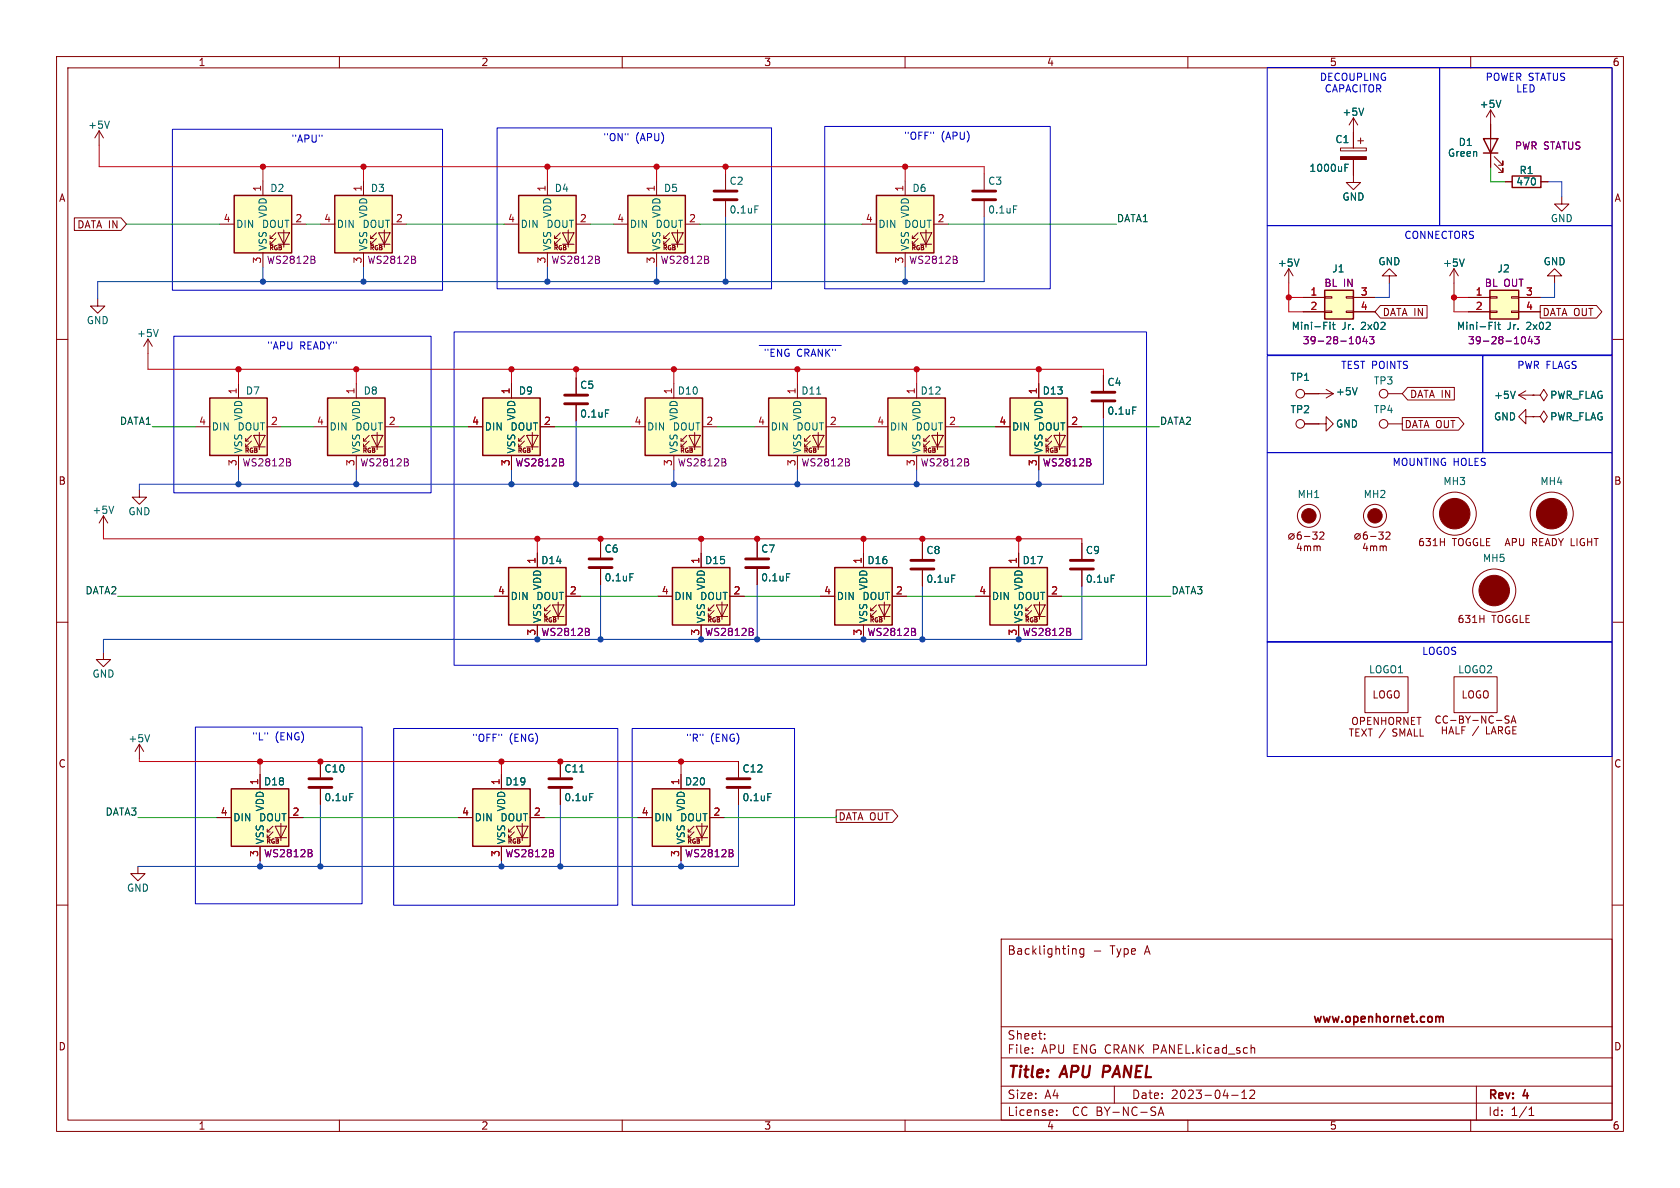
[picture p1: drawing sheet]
<svg xmlns="http://www.w3.org/2000/svg" width="297mm" height="210mm" viewBox="0 0 297 210" stroke-linecap="round" stroke-linejoin="round" font-family="sans-serif">
<defs><g id="words">
<g font-size="2.8" fill="#840000">
<text x="178" y="191">Title:</text>
<text x="187.5" y="191">APU PANEL</text>
</g>
<g font-size="2.1" fill="#840000">
<text x="178" y="168.9">Backlighting</text>
<text x="196.2" y="168.9">Type</text>
<text x="202.3" y="168.9">A</text>
<text x="178" y="183.9">Sheet:</text>
<text x="232" y="181.1">www.openhornet.com</text>
<text x="178" y="186.4">File:</text>
<text x="184" y="186.4">APU ENG CRANK PANEL.kicad_sch</text>
<text x="178" y="197.4">License:</text>
<text x="178" y="194.4">Size:</text>
<text x="184.6" y="194.4">A4</text>
<text x="189.5" y="197.4">CC BY-NC-SA</text>
<text x="200" y="194.4">Date:</text>
<text x="206.9" y="194.4">2023-04-12</text>
<text x="263" y="194.6">Rev:</text>
<text x="263" y="197.4">Id:</text>
<text x="267" y="197.4">1/1</text>
<text x="269.2" y="194.6">4</text>
</g>
<g font-size="1.8" fill="#840000">
<text x="35" y="11.8">1</text>
<text x="85" y="11.8">2</text>
<text x="135" y="11.8">3</text>
<text x="185" y="11.8">4</text>
<text x="235" y="11.8">5</text>
<text x="285" y="11.8">6</text>
<text x="10.4" y="35.8">A</text>
<text x="285.4" y="35.8">A</text>
<text x="13.6" y="40.5">DATA IN</text>
<text x="244.3" y="56">DATA IN</text>
<text x="272.6" y="56">DATA OUT</text>
<text x="249.2" y="70.5">DATA IN</text>
<text x="248.2" y="75.8">DATA OUT</text>
<text x="10.3" y="85.8">B</text>
<text x="285.3" y="85.8">B</text>
<text x="244.2" y="96.6">4mm</text>
<text x="250.6" y="96.7">631H</text>
<text x="256.7" y="96.7">TOGGLE</text>
<text x="265.4" y="96.7">APU READY LIGHT</text>
<text x="257.6" y="110.3">631H</text>
<text x="263.7" y="110.3">TOGGLE</text>
<text x="242.6" y="123.6">LOGO</text>
<text x="258.3" y="123.6">LOGO</text>
<text x="253" y="129.4">SMALL</text>
<text x="253.5" y="128.1">CC-BY-NC-SA</text>
<text x="262.2" y="130">LARGE</text>
<text x="10.3" y="135.8">C</text>
<text x="285.3" y="135.8">C</text>
<text x="10.3" y="185.8">D</text>
<text x="285.3" y="185.8">D</text>
<text x="35" y="199.8">1</text>
<text x="85" y="199.8">2</text>
<text x="135" y="199.8">3</text>
<text x="185" y="199.8">4</text>
<text x="235" y="199.8">5</text>
<text x="285" y="199.8">6</text>
</g>
<g font-size="1.8" fill="#0000c2">
<text x="233.3" y="14.5">DECOUPLING</text>
<text x="234.1" y="16.6">CAPACITOR</text>
<text x="262.6" y="14.5">POWER STATUS</text>
<text x="268" y="16.6">LED</text>
<text x="51.5" y="25.5">&quot;APU&quot;</text>
<text x="106.6" y="25.2">&quot;ON&quot;</text>
<text x="112.3" y="25.2">(APU)</text>
<text x="159.8" y="25">&quot;OFF&quot;</text>
<text x="166.3" y="25">(APU)</text>
<text x="248.2" y="42.5">CONNECTORS</text>
<text x="47.2" y="62">&quot;APU</text>
<text x="52.9" y="62">READY&quot;</text>
<text x="134.2" y="61.3">_______________</text>
<text x="135" y="63.3">&quot;ENG</text>
<text x="140.8" y="63.3">CRANK&quot;</text>
<text x="237" y="65.5">TEST POINTS</text>
<text x="268.2" y="65.5">PWR FLAGS</text>
<text x="246.1" y="82.6">MOUNTING HOLES</text>
<text x="251.4" y="116">LOGOS</text>
<text x="44.5" y="131.1">&quot;L&quot;</text>
<text x="48.6" y="131.1">(ENG)</text>
<text x="83.4" y="131.4">&quot;OFF&quot;</text>
<text x="90" y="131.4">(ENG)</text>
<text x="121.2" y="131.4">&quot;R&quot;</text>
<text x="125.5" y="131.4">(ENG)</text>
</g>
<g font-size="1.8" fill="#006464">
<text x="15.5" y="22.9">+5V</text>
<text x="237.3" y="20.6">+5V</text>
<text x="261.5" y="19.2">+5V</text>
<text x="236" y="25.5">C1</text>
<text x="255.9" y="27.9">Green</text>
<text x="257.8" y="26">D1</text>
<text x="47.7" y="34.1">D2</text>
<text x="65.5" y="34.1">D3</text>
<text x="98" y="34.1">D4</text>
<text x="117.3" y="34.1">D5</text>
<text x="128.9" y="32.8">C2</text>
<text x="161.3" y="34.1">D6</text>
<text x="174.6" y="32.8">C3</text>
<text x="231.4" y="30.5">1000uF</text>
<text x="237.3" y="35.6">GND</text>
<text x="268" y="33">470</text>
<text x="268.6" y="30.9">R1</text>
<text x="41.7" y="40.4">DIN</text>
<text x="46.3" y="40.4">DOUT</text>
<text x="47.3" y="38.6" transform="rotate(-90 47.3 38.6)">VDD</text>
<text x="59.4" y="40.4">DIN</text>
<text x="64.1" y="40.4">DOUT</text>
<text x="65.1" y="38.6" transform="rotate(-90 65.1 38.6)">VDD</text>
<text x="91.9" y="40.4">DIN</text>
<text x="96.6" y="40.4">DOUT</text>
<text x="97.6" y="38.6" transform="rotate(-90 97.6 38.6)">VDD</text>
<text x="111.3" y="40.4">DIN</text>
<text x="115.9" y="40.4">DOUT</text>
<text x="116.9" y="38.6" transform="rotate(-90 116.9 38.6)">VDD</text>
<text x="128.9" y="37.9">0.1uF</text>
<text x="155.2" y="40.4">DIN</text>
<text x="159.8" y="40.4">DOUT</text>
<text x="160.8" y="38.6" transform="rotate(-90 160.8 38.6)">VDD</text>
<text x="174.6" y="37.9">0.1uF</text>
<text x="274.1" y="39.4">GND</text>
<text x="47.3" y="44.5" transform="rotate(-90 47.3 44.5)">VSS</text>
<text x="65.1" y="44.5" transform="rotate(-90 65.1 44.5)">VSS</text>
<text x="97.6" y="44.5" transform="rotate(-90 97.6 44.5)">VSS</text>
<text x="116.9" y="44.5" transform="rotate(-90 116.9 44.5)">VSS</text>
<text x="160.8" y="44.5" transform="rotate(-90 160.8 44.5)">VSS</text>
<text x="225.8" y="47.3">+5V</text>
<text x="243.6" y="47.1">GND</text>
<text x="255" y="47.3">+5V</text>
<text x="272.8" y="47.1">GND</text>
<text x="235.5" y="48.3">J1</text>
<text x="264.7" y="48.3">J2</text>
<text x="15.3" y="57.5">GND</text>
<text x="24.2" y="59.8">+5V</text>
<text x="228.3" y="58.5">Mini-Fit</text>
<text x="237.2" y="58.5">Jr.</text>
<text x="240.6" y="58.5">2x02</text>
<text x="257.5" y="58.5">Mini-Fit</text>
<text x="266.4" y="58.5">Jr.</text>
<text x="269.8" y="58.5">2x02</text>
<text x="43.4" y="69.9">D7</text>
<text x="64.2" y="69.9">D8</text>
<text x="91.7" y="69.9">D9</text>
<text x="102.5" y="68.9">C5</text>
<text x="119.8" y="69.9">D10</text>
<text x="141.6" y="69.9">D11</text>
<text x="162.7" y="69.9">D12</text>
<text x="184.3" y="69.9">D13</text>
<text x="195.7" y="68.4">C4</text>
<text x="228.1" y="67.5">TP1</text>
<text x="236.1" y="70">+5V</text>
<text x="242.8" y="68.1">TP3</text>
<text x="264.1" y="70.7">+5V</text>
<text x="274" y="70.7">PWR_FLAG</text>
<text x="37.3" y="76.3">DIN</text>
<text x="42" y="76.3">DOUT</text>
<text x="43" y="74.4" transform="rotate(-90 43 74.4)">VDD</text>
<text x="58.2" y="76.3">DIN</text>
<text x="62.8" y="76.3">DOUT</text>
<text x="63.8" y="74.4" transform="rotate(-90 63.8 74.4)">VDD</text>
<text x="85.6" y="76.3">DIN</text>
<text x="90.2" y="76.3">DOUT</text>
<text x="91.2" y="74.4" transform="rotate(-90 91.2 74.4)">VDD</text>
<text x="102.5" y="74">0.1uF</text>
<text x="114.3" y="76.3">DIN</text>
<text x="118.9" y="76.3">DOUT</text>
<text x="120" y="74.4" transform="rotate(-90 120 74.4)">VDD</text>
<text x="136.1" y="76.3">DIN</text>
<text x="140.8" y="76.3">DOUT</text>
<text x="141.8" y="74.4" transform="rotate(-90 141.8 74.4)">VDD</text>
<text x="157.2" y="76.3">DIN</text>
<text x="161.9" y="76.3">DOUT</text>
<text x="162.9" y="74.4" transform="rotate(-90 162.9 74.4)">VDD</text>
<text x="178.8" y="76.3">DIN</text>
<text x="183.4" y="76.3">DOUT</text>
<text x="184.5" y="74.4" transform="rotate(-90 184.5 74.4)">VDD</text>
<text x="195.7" y="73.5">0.1uF</text>
<text x="228.1" y="73.2">TP2</text>
<text x="236.1" y="75.8">GND</text>
<text x="242.8" y="73.2">TP4</text>
<text x="264.1" y="74.5">GND</text>
<text x="274" y="74.5">PWR_FLAG</text>
<text x="43" y="80.3" transform="rotate(-90 43 80.3)">VSS</text>
<text x="63.8" y="80.3" transform="rotate(-90 63.8 80.3)">VSS</text>
<text x="91.2" y="80.3" transform="rotate(-90 91.2 80.3)">VSS</text>
<text x="120" y="80.3" transform="rotate(-90 120 80.3)">VSS</text>
<text x="141.8" y="80.3" transform="rotate(-90 141.8 80.3)">VSS</text>
<text x="162.9" y="80.3" transform="rotate(-90 162.9 80.3)">VSS</text>
<text x="184.5" y="80.3" transform="rotate(-90 184.5 80.3)">VSS</text>
<text x="229.3" y="88.2">MH1</text>
<text x="241" y="88.2">MH2</text>
<text x="255.1" y="85.9">MH3</text>
<text x="272.3" y="85.9">MH4</text>
<text x="16.3" y="91">+5V</text>
<text x="22.6" y="91.2">GND</text>
<text x="95.6" y="99.9">D14</text>
<text x="106.8" y="97.9">C6</text>
<text x="124.6" y="99.9">D15</text>
<text x="134.5" y="97.9">C7</text>
<text x="153.3" y="99.9">D16</text>
<text x="163.7" y="98.1">C8</text>
<text x="180.7" y="99.9">D17</text>
<text x="191.9" y="98.1">C9</text>
<text x="262.1" y="99.5">MH5</text>
<text x="90.2" y="106.2">DIN</text>
<text x="94.8" y="106.2">DOUT</text>
<text x="95.8" y="104.3" transform="rotate(-90 95.8 104.3)">VDD</text>
<text x="106.8" y="102.9">0.1uF</text>
<text x="119.1" y="106.2">DIN</text>
<text x="123.8" y="106.2">DOUT</text>
<text x="124.8" y="104.3" transform="rotate(-90 124.8 104.3)">VDD</text>
<text x="134.5" y="102.9">0.1uF</text>
<text x="147.8" y="106.2">DIN</text>
<text x="152.5" y="106.2">DOUT</text>
<text x="153.5" y="104.3" transform="rotate(-90 153.5 104.3)">VDD</text>
<text x="163.7" y="103.2">0.1uF</text>
<text x="175.3" y="106.2">DIN</text>
<text x="179.9" y="106.2">DOUT</text>
<text x="180.9" y="104.3" transform="rotate(-90 180.9 104.3)">VDD</text>
<text x="191.9" y="103.2">0.1uF</text>
<text x="95.8" y="110.2" transform="rotate(-90 95.8 110.2)">VSS</text>
<text x="124.8" y="110.2" transform="rotate(-90 124.8 110.2)">VSS</text>
<text x="153.5" y="110.2" transform="rotate(-90 153.5 110.2)">VSS</text>
<text x="180.9" y="110.2" transform="rotate(-90 180.9 110.2)">VSS</text>
<text x="16.3" y="120">GND</text>
<text x="242" y="119.2">LOGO1</text>
<text x="257.7" y="119.2">LOGO2</text>
<text x="22.6" y="131.4">+5V</text>
<text x="57.3" y="136.7">C10</text>
<text x="99.7" y="136.7">C11</text>
<text x="131.2" y="136.7">C12</text>
<text x="46.6" y="139">D18</text>
<text x="46.8" y="143.5" transform="rotate(-90 46.8 143.5)">VDD</text>
<text x="57.3" y="141.8">0.1uF</text>
<text x="89.3" y="139">D19</text>
<text x="89.5" y="143.5" transform="rotate(-90 89.5 143.5)">VDD</text>
<text x="99.7" y="141.8">0.1uF</text>
<text x="121" y="139">D20</text>
<text x="121.2" y="143.5" transform="rotate(-90 121.2 143.5)">VDD</text>
<text x="131.2" y="141.8">0.1uF</text>
<text x="41.1" y="145.4">DIN</text>
<text x="45.8" y="145.4">DOUT</text>
<text x="46.8" y="149.4" transform="rotate(-90 46.8 149.4)">VSS</text>
<text x="83.8" y="145.4">DIN</text>
<text x="88.4" y="145.4">DOUT</text>
<text x="89.5" y="149.4" transform="rotate(-90 89.5 149.4)">VSS</text>
<text x="115.6" y="145.4">DIN</text>
<text x="120.2" y="145.4">DOUT</text>
<text x="121.2" y="149.4" transform="rotate(-90 121.2 149.4)">VSS</text>
<text x="22.4" y="157.8">GND</text>
</g>
<g font-size="1.8" fill="#840084">
<text x="267.8" y="26.6">PWR STATUS</text>
<text x="47.1" y="46.8">WS2812B</text>
<text x="64.9" y="46.8">WS2812B</text>
<text x="97.4" y="46.8">WS2812B</text>
<text x="116.7" y="46.8">WS2812B</text>
<text x="160.7" y="46.8">WS2812B</text>
<text x="234.1" y="50.9">BL IN</text>
<text x="262.4" y="50.9">BL OUT</text>
<text x="230.3" y="61">39-28-1043</text>
<text x="259.5" y="61">39-28-1043</text>
<text x="42.8" y="82.6">WS2812B</text>
<text x="63.6" y="82.6">WS2812B</text>
<text x="91.1" y="82.6">WS2812B</text>
<text x="119.8" y="82.6">WS2812B</text>
<text x="141.6" y="82.6">WS2812B</text>
<text x="162.7" y="82.6">WS2812B</text>
<text x="184.3" y="82.6">WS2812B</text>
<text x="95.6" y="112.6">WS2812B</text>
<text x="124.6" y="112.6">WS2812B</text>
<text x="153.3" y="112.6">WS2812B</text>
<text x="180.7" y="112.6">WS2812B</text>
<text x="46.6" y="151.7">WS2812B</text>
<text x="89.3" y="151.7">WS2812B</text>
<text x="121" y="151.7">WS2812B</text>
</g>
<g font-size="1.8" fill="#a90000">
<text x="46.2" y="33.9" transform="rotate(-90 46.2 33.9)">1</text>
<text x="64" y="33.9" transform="rotate(-90 64 33.9)">1</text>
<text x="96.5" y="33.9" transform="rotate(-90 96.5 33.9)">1</text>
<text x="115.8" y="33.9" transform="rotate(-90 115.8 33.9)">1</text>
<text x="159.8" y="33.9" transform="rotate(-90 159.8 33.9)">1</text>
<text x="39.5" y="39.4">4</text>
<text x="52.2" y="39.4">2</text>
<text x="57.2" y="39.4">4</text>
<text x="69.9" y="39.4">2</text>
<text x="89.8" y="39.4">4</text>
<text x="102.5" y="39.4">2</text>
<text x="109.1" y="39.4">4</text>
<text x="121.8" y="39.4">2</text>
<text x="153" y="39.4">4</text>
<text x="165.7" y="39.4">2</text>
<text x="46.2" y="46.6" transform="rotate(-90 46.2 46.6)">3</text>
<text x="64" y="46.6" transform="rotate(-90 64 46.6)">3</text>
<text x="96.5" y="46.6" transform="rotate(-90 96.5 46.6)">3</text>
<text x="115.8" y="46.6" transform="rotate(-90 115.8 46.6)">3</text>
<text x="159.8" y="46.6" transform="rotate(-90 159.8 46.6)">3</text>
<text x="231.6" y="52.3">1</text>
<text x="240.5" y="52.3">3</text>
<text x="260.8" y="52.3">1</text>
<text x="269.7" y="52.3">3</text>
<text x="231.6" y="54.9">2</text>
<text x="240.5" y="54.9">4</text>
<text x="260.8" y="54.9">2</text>
<text x="269.7" y="54.9">4</text>
<text x="41.9" y="69.8" transform="rotate(-90 41.9 69.8)">1</text>
<text x="62.7" y="69.8" transform="rotate(-90 62.7 69.8)">1</text>
<text x="90.2" y="69.8" transform="rotate(-90 90.2 69.8)">1</text>
<text x="118.9" y="69.8" transform="rotate(-90 118.9 69.8)">1</text>
<text x="140.7" y="69.8" transform="rotate(-90 140.7 69.8)">1</text>
<text x="161.8" y="69.8" transform="rotate(-90 161.8 69.8)">1</text>
<text x="183.4" y="69.8" transform="rotate(-90 183.4 69.8)">1</text>
<text x="35.1" y="75.2">4</text>
<text x="47.8" y="75.2">2</text>
<text x="56" y="75.2">4</text>
<text x="68.7" y="75.2">2</text>
<text x="83.4" y="75.2">4</text>
<text x="96.1" y="75.2">2</text>
<text x="112.1" y="75.2">4</text>
<text x="124.8" y="75.2">2</text>
<text x="134" y="75.2">4</text>
<text x="146.7" y="75.2">2</text>
<text x="155" y="75.2">4</text>
<text x="167.7" y="75.2">2</text>
<text x="176.6" y="75.2">4</text>
<text x="189.3" y="75.2">2</text>
<text x="41.9" y="82.5" transform="rotate(-90 41.9 82.5)">3</text>
<text x="62.7" y="82.5" transform="rotate(-90 62.7 82.5)">3</text>
<text x="90.2" y="82.5" transform="rotate(-90 90.2 82.5)">3</text>
<text x="118.9" y="82.5" transform="rotate(-90 118.9 82.5)">3</text>
<text x="140.7" y="82.5" transform="rotate(-90 140.7 82.5)">3</text>
<text x="161.8" y="82.5" transform="rotate(-90 161.8 82.5)">3</text>
<text x="183.4" y="82.5" transform="rotate(-90 183.4 82.5)">3</text>
<text x="94.7" y="99.7" transform="rotate(-90 94.7 99.7)">1</text>
<text x="123.7" y="99.7" transform="rotate(-90 123.7 99.7)">1</text>
<text x="152.4" y="99.7" transform="rotate(-90 152.4 99.7)">1</text>
<text x="179.8" y="99.7" transform="rotate(-90 179.8 99.7)">1</text>
<text x="88" y="105.2">4</text>
<text x="100.7" y="105.2">2</text>
<text x="116.9" y="105.2">4</text>
<text x="129.6" y="105.2">2</text>
<text x="145.6" y="105.2">4</text>
<text x="158.3" y="105.2">2</text>
<text x="173.1" y="105.2">4</text>
<text x="185.8" y="105.2">2</text>
<text x="94.7" y="112.4" transform="rotate(-90 94.7 112.4)">3</text>
<text x="123.7" y="112.4" transform="rotate(-90 123.7 112.4)">3</text>
<text x="152.4" y="112.4" transform="rotate(-90 152.4 112.4)">3</text>
<text x="179.8" y="112.4" transform="rotate(-90 179.8 112.4)">3</text>
<text x="45.7" y="138.8" transform="rotate(-90 45.7 138.8)">1</text>
<text x="88.4" y="138.8" transform="rotate(-90 88.4 138.8)">1</text>
<text x="120.1" y="138.8" transform="rotate(-90 120.1 138.8)">1</text>
<text x="39" y="144.3">4</text>
<text x="51.7" y="144.3">2</text>
<text x="81.6" y="144.3">4</text>
<text x="94.3" y="144.3">2</text>
<text x="113.4" y="144.3">4</text>
<text x="126.1" y="144.3">2</text>
<text x="45.7" y="151.5" transform="rotate(-90 45.7 151.5)">3</text>
<text x="88.4" y="151.5" transform="rotate(-90 88.4 151.5)">3</text>
<text x="120.1" y="151.5" transform="rotate(-90 120.1 151.5)">3</text>
</g>
<g font-size="1.8" fill="#0f0f0f">
<text x="197.4" y="39.4">DATA1</text>
<text x="21.2" y="75.2">DATA1</text>
<text x="205" y="75.2">DATA2</text>
<text x="15.1" y="105.1">DATA2</text>
<text x="207" y="105.1">DATA3</text>
<text x="18.6" y="144.3">DATA3</text>
</g>
<text font-size="1.8" fill="#009600" x="148.1" y="145.2">DATA OUT</text>
<g font-size="1.1" fill="#840000">
<text x="47.5" y="44.4">RGB</text>
<text x="65.3" y="44.4">RGB</text>
<text x="97.8" y="44.4">RGB</text>
<text x="117.1" y="44.4">RGB</text>
<text x="161" y="44.4">RGB</text>
<text x="43.2" y="80.2">RGB</text>
<text x="64" y="80.2">RGB</text>
<text x="91.5" y="80.2">RGB</text>
<text x="120.2" y="80.2">RGB</text>
<text x="142" y="80.2">RGB</text>
<text x="163.1" y="80.2">RGB</text>
<text x="184.7" y="80.2">RGB</text>
<text x="96" y="110.2">RGB</text>
<text x="125" y="110.2">RGB</text>
<text x="153.7" y="110.2">RGB</text>
<text x="181.1" y="110.2">RGB</text>
<text x="47" y="149.3">RGB</text>
<text x="89.7" y="149.3">RGB</text>
<text x="121.4" y="149.3">RGB</text>
</g>
</g></defs>
<g fill="none" stroke="#840000" stroke-width=".18">
<path d="M10 10h277v190h-277zM12 12h273v186h-273zM60 10v2M110 10v2M160 10v2M210 10v2M260 10v2M263.5 19.4v10.2M263.5 19.4l-.7 1.3M263.5 19.4l.8 1.3M13.1 38.5h8.3l1 1.1-1 1.1h-8.3zM17.5 23.1l-.7 1.3"/>
<path d="M17.5 23.1v2.6M17.5 23.1l.8 1.3M38.9 39.6h2.5M46.5 32v2.5M51.6 39.6h2.5M56.6 39.6h2.6M64.3 32v2.5M69.3 39.6h2.6M89.2 39.6h2.5M96.8 32v2.5M101.9 39.6h2.5M108.5 39.6h2.5"/>
<path d="M116.1 32v2.5M121.2 39.6h2.5M128.3 30.7v2.8M128.3 35.6v2.8M152.4 39.6h2.5M160 32v2.5M165.1 39.6h2.5M174 30.7v2.8M174 35.6v2.8M237 26.2h4.6v.5h-4.6zM239.3 28.2v4.1h1.2l-1.2 1.2-1.3-1.2h1.3M239.3 20.8l-.8 1.3"/>
<path d="M239.3 20.8v5.4M239.3 20.8l.7 1.3M240 24.9h1M240.5 24.4v1M264.2 29l1.5 1.5v-.8v.8h-.8M264.2 27.7l1.5 1.5v-.8v.8h-.8M266.1 32.1h1.2M272.4 32.1h1.3M276.1 34.8v1.3h1.3l-1.3 1.2-1.3-1.2h1.3M10 60h2M17.3 52.8v1.3h1.2l-1.2 1.3-1.3-1.3h1.3M26.2 59.9l-.8 1.3"/>
<path d="M26.2 59.9v2.6M26.2 59.9l.7 1.3M46.5 44.7v2.5M47.8 43.2h.5M47.8 42.2h.5M48.8 42.2l-1 1v-.5M48.8 41.1l-1 1.1v-.5M49.1 41.1h2.1l-1 2.1zM49.1 43.2h2.1M50.2 40.6v3.1M64.3 44.7v2.5M65.5 43.2h.5"/>
<path d="M65.5 42.2h.5M66.5 42.2l-1 1v-.5M66.5 41.1l-1 1.1v-.5M66.9 41.1h2.1l-1.1 2.1zM66.9 43.2h2.1M67.9 40.6v3.1M96.8 44.7v2.5M98 43.2h.6M98 42.2h.6M99.1 42.2l-1.1 1v-.5M99.1 41.1l-1.1 1.1v-.5M99.4 41.1h2.1l-1 2.1z"/>
<path d="M99.4 43.2h2.1M100.5 40.6v3.1M116.1 44.7v2.5M117.3 43.2h.6M117.3 42.2h.6M118.4 42.2l-1.1 1v-.5M118.4 41.1l-1.1 1.1v-.5M118.7 41.1h2.1l-1 2.1zM118.7 43.2h2.1M119.8 40.6v3.1M160 44.7v2.5M161.3 43.2h.5"/>
<path d="M161.3 42.2h.5M162.3 42.2l-1 1v-.5M162.3 41.1l-1 1.1v-.5M162.7 41.1h2l-1 2.1zM162.7 43.2h2M163.7 40.6v3.1M227.8 47.5l-.7 1.3M227.8 47.5v2.5M227.8 47.5l.8 1.3M230.4 52.6h3.8M230.4 55.1h3.8M234.2 55h1.3v.2h-1.3z"/>
<path d="M234.2 52.5h1.3v.2h-1.3zM238 55h1.3v.2h-1.3zM238 52.5h1.3v.2h-1.3zM239.3 52.6h3.8M239.3 55.1h3.8M244 54h8.3v2.2h-8.3l-.9-1.1zM245.6 48.8h1.3l-1.3-1.3-1.3 1.3h1.3v1.2M257 47.5l-.7 1.3M257 47.5v2.5M257 47.5l.8 1.3M259.6 52.6h3.8M259.6 55.1h3.8"/>
<path d="M263.4 55h1.3v.2h-1.3zM263.4 52.5h1.3v.2h-1.3zM267.2 55h1.3v.2h-1.3zM267.2 52.5h1.3v.2h-1.3zM268.5 52.6h3.8M268.5 55.1h3.8M272.3 54h9.9l1 1.1-1 1.1h-9.9zM274.8 48.8h1.3l-1.3-1.3-1.2 1.3h1.2v1.2M285 60h2M34.5 75.4h2.6M42.2 67.8v2.6M43.4 79h.5"/>
<path d="M43.4 78h.5M44.4 78l-1 1v-.5M44.4 77l-1 1v-.5M44.8 77h2.1l-1.1 2zM44.8 79h2.1M45.8 76.5v3M47.2 75.4h2.6M55.4 75.4h2.5M63 67.8v2.6M64.3 79h.5M64.3 78h.5M65.3 78l-1 1v-.5"/>
<path d="M65.3 77l-1 1v-.5M65.7 77h2l-1 2zM65.7 79h2M66.7 76.5v3M68.1 75.4h2.5M82.8 75.4h2.5M90.4 67.8v2.6M91.7 79h.5M91.7 78h.5M92.7 78l-1 1v-.5M92.7 77l-1 1v-.5M93.1 77h2l-1 2z"/>
<path d="M93.1 79h2M94.1 76.5v3M95.5 75.4h2.5M101.9 66.8v2.8M101.9 71.6v2.8M111.5 75.4h2.5M119.1 67.8v2.6M120.4 79h.5M120.4 78h.5M121.4 78l-1 1v-.5M121.4 77l-1 1v-.5M121.8 77h2l-1 2z"/>
<path d="M121.8 79h2M122.8 76.5v3M124.2 75.4h2.5M133.3 75.4h2.6M141 67.8v2.6M142.2 79h.5M142.2 78h.5M143.3 78l-1.1 1v-.5M143.3 77l-1.1 1v-.5M143.6 77h2.1l-1 2zM143.6 79h2.1M144.7 76.5v3"/>
<path d="M146 75.4h2.6M154.4 75.4h2.6M162.1 67.8v2.6M163.3 79h.5M163.3 78h.5M164.3 78l-1 1v-.5M164.3 77l-1 1v-.5M164.7 77h2.1l-1.1 2zM164.7 79h2.1M165.7 76.5v3M167.1 75.4h2.6M176 75.4h2.6"/>
<path d="M183.6 67.8v2.6M184.9 79h.5M184.9 78h.5M185.9 78l-1 1v-.5M185.9 77l-1 1v-.5M186.3 77h2l-1 2zM186.3 79h2M187.3 76.5v3M188.7 75.4h2.6M195.1 66.3v2.8M195.1 71.1v2.8M230.6 74.9h3.8v-1.2l1.3 1.2-1.3 1.3v-1.3"/>
<path d="M230.6 69.6h5.1M234.4 68.8l1.3 .8M235.7 69.6l-1.3 .8M245.4 74.9h2.5M245.4 69.6h2.5M247.9 73.8h10l.9 1.1-.9 1.1h-10zM248.9 68.5h8.2v2.2h-8.2l-1-1.1zM268.5 69.9l1.2 .7M268.5 69.9h2.5M269.7 73.7v-1.3l-1.2 1.3 1.2 1.2v-1.2h1.3M269.7 69.1l-1.2 .8M271 69.9h1.3l.6-1.1 .7 1.1-.7 1-.6-1"/>
<path d="M271 69.9h.1M271 73.7h1.3l.6-1.1 .7 1.1-.7 1-.6-1M271 73.7h.1M18.3 91.2l-.8 1.3M18.3 91.2v2.5M18.3 91.2l.7 1.3M24.6 86.6v1.3h1.3l-1.3 1.3-1.2-1.3h1.2M42.2 80.5v2.6M63 80.5v2.6M90.4 80.5v2.6M95 97.8v2.5M106.2 95.8v2.8"/>
<path d="M119.1 80.5v2.6M124 97.8v2.5M133.9 95.8v2.8M141 80.5v2.6M152.7 97.8v2.5M162.1 80.5v2.6M163.1 96v2.8M180.1 97.8v2.5M183.6 80.5v2.6M191.3 96v2.8M228.8 94.3l-1 1M229.6 96l-.3 .9h.8"/>
<path d="M229.9 94l-.3 .1a.86 .86 0 0 0 0 1.2l.4-.1 .1-.4-.3-.3-.3 .1-.2 .2M229.9 96.5v.9M230.6 94.8h1M230.6 96.5v.9M230.6 96.6l.4-.1 .2 .2M231.2 96.7l.1-.2 .3 .1 .1 .8M231.2 96.7v.7M232.1 94h.7l-.4 .5 .4 .1v.6l-.2 .1-.5-.1M232.3 96.6l.4-.1 .1 .2M232.3 96.5v.9M232.8 96.7v.7M232.8 96.7l.2-.2 .3 .1 .1 .8"/>
<path d="M233.3 94.2l.5-.2 .3 .4-.8 .9h.8M240.5 94.3l-1 1M241.3 96l-.3 .9h.8M241.6 94l-.3 .1a.86 .86 0 0 0 0 1.2l.4-.1v-.4l-.2-.3-.4 .1-.1 .2M241.6 96.5v.9M242.3 94.8h1M242.3 96.6l.4-.1 .1 .2M242.3 96.5v.9M242.8 96.7l.2-.2 .3 .1 .1 .8M242.8 96.7v.7M243.7 94h.8l-.4 .5 .3 .1 .1 .2M244 96.5v.9"/>
<path d="M244.5 96.7v.7M245 94.2l.5-.2 .2 .4-.7 .9M245.1 96.7v.7M254.6 95.8h.8M255.4 95.2v1.3M10 110h2M18.3 115.3v1.3h1.3l-1.3 1.3-1.3-1.3h1.3M87.4 105.4h2.5M95 110.5v2.5M96.3 109h.5M96.3 108h.5M97.3 108l-1 1v-.5"/>
<path d="M97.3 106.9l-1 1.1v-.6M97.7 106.9h2l-1 2.1zM97.7 109h2M98.7 106.4v3.1M100.1 105.4h2.5M106.2 100.6v2.8M116.3 105.4h2.6M124 110.5v2.5M125.2 109h.5M125.2 108h.5M126.2 108l-1 1v-.5M126.2 106.9l-1 1.1v-.6"/>
<path d="M126.6 106.9h2.1l-1.1 2.1zM126.6 109h2.1M127.6 106.4v3.1M129 105.4h2.6M133.9 100.6v2.8M145 105.4h2.6M152.7 110.5v2.5M153.9 109h.5M153.9 108h.5M154.9 108l-1 1v-.5M154.9 106.9l-1 1.1v-.6M155.3 106.9h2.1l-1.1 2.1z"/>
<path d="M155.3 109h2.1M156.3 106.4v3.1M157.7 105.4h2.6M163.1 100.8v2.8M172.5 105.4h2.5M180.1 110.5v2.5M181.4 109h.5M181.4 108h.5M182.4 108l-1 1v-.5M182.4 106.9l-1 1.1v-.6M182.8 106.9h2l-1 2.1zM182.8 109h2"/>
<path d="M183.8 106.4v3.1M185.2 105.4h2.5M191.3 100.8v2.8M241.3 119.6h7.6v6.4h-7.6zM257 119.6h7.7v6.4h-7.7zM261.6 109.4h.7M262.3 108.8v1.3M285 110h2M24.6 131.6l-.7 1.2M24.6 131.6v2.5M24.6 131.6l.8 1.2M46 136.9v2.5"/>
<path d="M56.6 134.6v2.8M56.6 139.4v2.8M88.6 136.9v2.5M99.1 134.6v2.8M99.1 139.4v2.8M120.4 136.9v2.5M130.6 134.6v2.8M130.6 139.4v2.8M238.5 128.9h.8M238.9 128.9v1.2M239.3 126.9l.1-.1a.43 .43 0 0 1 .6 .4v.5a.42 .42 0 0 1-.5 .4 .42 .42 0 0 1-.4-.4v-.5zM239.7 129.5h.4"/>
<path d="M240.3 128.9h-.6v1.2h.6M240.5 127.5l.6-.1 .1-.2v-.3l-.7-.1v1.3M240.7 128.9l.9 1.2M241.6 128.9l-.9 1.2M241.8 127.4h.4M241.9 128.9h.7M242.2 128.9v1.2M242.4 126.8h-.6v1.3h.6M243.7 126.8v1.3l-.8-1.3v1.3M244.3 127.4h.7M244.3 126.8v1.3M244.9 128.8l-1.1 1.6"/>
<path d="M245 126.8v1.3M245.6 127l.2-.2a.43 .43 0 0 1 .6 .4v.5a.42 .42 0 0 1-.4 .4 .42 .42 0 0 1-.5-.4zM246.9 127.5l.6-.1 .1-.2v-.3l-.7-.1v1.3M247 128.9h-.5l-.2 .1v.3l.5 .3 .2 .3-.3 .2h-.5M247.2 127.5l.4 .6M247.5 130.1v-1.2l.4 .9 .4-.9v1.2M248.8 130.1l.4-1.2 .4 1.2M248.9 129.8h.6M248.9 126.8v1.3l-.7-1.3v1.3M249.5 127.4h.4M250 128.9v1.2h.6M250.1 126.8h-.6v1.3h.6"/>
<path d="M250.5 126.8h.7M250.9 126.8v1.3M251.1 128.9v1.2h.6M261.4 128.4l-1.1 1.6M266.8 126.6h-.5l-.2 .1v.3l.6 .3 .1 .3-.3 .2h-.4M267.1 127.8l.5-1.2 .4 1.2M267.3 127.5h.6M10 160h2M24.4 153.2v1.2h1.3l-1.3 1.3-1.3-1.3h1.3M38.4 144.5h2.5M46 149.6v2.5M47.2 148.1h.6"/>
<path d="M47.2 147.1h.6M48.3 147.1l-1.1 1v-.5M48.3 146.1l-1.1 1v-.5M48.6 146.1h2.1l-1 2zM48.6 148.1h2.1M49.7 145.5v3.1M51.1 144.5h2.5M81 144.5h2.6M88.6 149.6v2.5M89.9 148.1h.5M89.9 147.1h.5M90.9 147.1l-1 1v-.5"/>
<path d="M90.9 146.1l-1 1v-.5M91.3 146.1h2l-1 2zM91.3 148.1h2M92.3 145.5v3.1M93.7 144.5h2.6M112.8 144.5h2.5M120.4 149.6v2.5M121.7 148.1h.5M121.7 147.1h.5M122.7 147.1l-1 1v-.5M122.7 146.1l-1 1v-.5M123.1 146.1h2l-1 2z"/>
<path d="M123.1 148.1h2M124.1 145.5v3.1M125.5 144.5h2.5M147.8 143.2h10l.9 1.1-.9 1.1h-10zM285 160h2M177 166h108v32h-108zM189.8 167.7l.4 .1v.1v.8M191.6 167.8l-.4-.1-.3 .3v.4l.1 .2h.6M191.6 167.7v1.2l-.3 .3-.3-.1M193.5 168.1h1.1M60 198v2M110 198v2"/>
<path d="M160 198v2M177 195h108M177 192h108M177 187h108M177 181.5h108M182.5 186.1v.1M182.5 185.3v.1M184.7 183.6v.1M184.7 182.8v.1M186.8 197.1v.1M186.8 196.3v.1M197 192v3"/>
<path d="M204.7 197.2l.5-1.5 .5 1.5M204.9 196.8h.7M210 198v2M217.7 193.6h1.2M219.5 194.2h.9M219.5 193.1l.5-.4v1.5M221 192.8l.5-.1 .2 .1 .1 .3-.9 1.1h.9M221.2 185.3l.2-.1 .3 .1 .1 .9M221.2 184.7v1.5M260 198v2M261 192v6M270.3 197.2h.9"/>
<path d="M270.3 196.1l.4-.4v1.5"/>
<circle cx="229.9" cy="74.9" r=".76"/>
<circle cx="229.9" cy="69.6" r=".76"/>
<circle cx="244.6" cy="74.9" r=".76"/>
<circle cx="244.6" cy="69.6" r=".76"/>
<circle cx="228.3" cy="94.8" r=".5"/>
<circle cx="231.4" cy="91.2" r="2.03"/>
<circle cx="240" cy="94.8" r=".5"/>
<circle cx="243.1" cy="91.2" r="2.03"/>
<circle cx="257.2" cy="90.8" r="3.8"/>
<circle cx="274.3" cy="90.8" r="3.8"/>
<circle cx="264.2" cy="104.4" r="3.8"/>
</g>
<path d="M254.4 179.8l.1 .1M254.5 179.9v.8M254.5 179.9l.2-.2 .4 .1v.9" fill="none" stroke="#840000" stroke-width=".3"/>
<g fill="#ffffc2" stroke="#ffffc2" stroke-width=".18">
<path d="M91.7 34.5h10.2v10.2h-10.2z"/>
<path d="M263.4 51.3h5.1v5.1h-5.1z"/>
<path d="M115.3 139.4h10.2v10.2h-10.2z"/>
<path d="M147.6 100.3h10.1v10.2h-10.1z"/>
<path d="M89.9 100.3h10.2v10.2h-10.2z"/>
<path d="M59.2 34.5h10.1v10.2h-10.1z"/>
<path d="M41.4 34.5h10.2v10.2h-10.2z"/>
<path d="M114 70.4h10.2v10.1h-10.2z"/>
<path d="M234.2 51.3h5.1v5.1h-5.1z"/>
<path d="M118.9 100.3h10.1v10.2h-10.1z"/>
<path d="M57.9 70.4h10.2v10.1h-10.2z"/>
<path d="M135.9 70.4h10.1v10.1h-10.1z"/>
<path d="M83.6 139.4h10.1v10.2h-10.1z"/>
<path d="M85.3 70.4h10.2v10.1h-10.2z"/>
<path d="M37.1 70.4h10.1v10.1h-10.1z"/>
<path d="M111 34.5h10.2v10.2h-10.2z"/>
<path d="M40.9 139.4h10.2v10.2h-10.2z"/>
<path d="M178.6 70.4h10.1v10.1h-10.1z"/>
<path d="M175 100.3h10.2v10.2h-10.2z"/>
<path d="M157 70.4h10.1v10.1h-10.1z"/>
<path d="M154.9 34.5h10.2v10.2h-10.2z"/>
</g>
<g fill="none" stroke="#840000" stroke-width=".25">
<path d="M41.4 34.5h10.2v10.2h-10.2zM59.2 34.5h10.1v10.2h-10.1zM91.7 34.5h10.2v10.2h-10.2zM111 34.5h10.2v10.2h-10.2zM154.9 34.5h10.2v10.2h-10.2zM262.3 24.5h2.5l-1.3 2.6zM262.3 27.1h2.5M267.3 31.1h5.1v2h-5.1zM234.2 51.3h5.1v5.1h-5.1zM263.4 51.3h5.1v5.1h-5.1zM37.1 70.4h10.1v10.1h-10.1zM57.9 70.4h10.2v10.1h-10.2z"/>
<path d="M85.3 70.4h10.2v10.1h-10.2zM114 70.4h10.2v10.1h-10.2zM135.9 70.4h10.1v10.1h-10.1zM157 70.4h10.1v10.1h-10.1zM178.6 70.4h10.1v10.1h-10.1zM89.9 100.3h10.2v10.2h-10.2zM118.9 100.3h10.1v10.2h-10.1zM147.6 100.3h10.1v10.2h-10.1zM175 100.3h10.2v10.2h-10.2zM40.9 139.4h10.2v10.2h-10.2zM83.6 139.4h10.1v10.2h-10.1zM115.3 139.4h10.2v10.2h-10.2z"/>
</g>
<g fill="none" stroke="#840084" stroke-width=".18">
<path d="M55.6 45.9l.1 .2-.1 .4M55.6 45.4v.4M73.4 45.9l.1 .2-.1 .4M73.4 45.4v.4M105.9 45.9l.1 .2-.1 .4M105.9 45.4v.4M125.2 45.9l.1 .2-.1 .4M125.2 45.4v.4M169.1 45.9l.1 .2-.1 .4M169.1 45.4v.4M239.8 59.7l.3-.2a.68 .68 0 0 1 .4 .6 .68 .68 0 0 1-.4 .7l-.3-.3M241.3 59.4l-.3 1h.7"/>
<path d="M241.6 59.9v.9M242.1 59.5h.8l-.4 .5 .3 .1v.6l-.1 .1-.6-.1M269 59.7l.3-.2a.68 .68 0 0 1 .4 .6 .68 .68 0 0 1-.4 .7l-.3-.3M270.5 59.4l-.3 1h.8M270.8 59.9v.9M271.3 59.5h.8l-.4 .5 .3 .1v.6l-.1 .1-.6-.1M51.3 81.8l.1 .1-.1 .4M51.3 81.2v.4M72.1 81.8l.1 .1-.1 .4M72.1 81.2v.4M99.5 81.8l.1 .1-.1 .4M99.5 81.2v.4"/>
<path d="M128.2 81.8l.1 .1-.1 .4M128.2 81.2v.4M150.1 81.8l.1 .1-.1 .4M150.1 81.2v.4M171.2 81.8l.1 .1-.1 .4M171.2 81.2v.4M192.7 81.8l.2 .1-.2 .4M192.7 81.2v.4M104.1 111.7l.1 .2-.1 .4M104.1 111.2v.4M133.1 111.7l.1 .2-.1 .4M133.1 111.2v.4"/>
<path d="M161.8 111.7l.1 .2-.1 .4M161.8 111.2v.4M189.2 111.7l.1 .2-.1 .4M189.2 111.2v.4M55.1 150.9l.1 .1-.1 .4M55.1 150.3v.4M97.7 150.9l.2 .1-.2 .4M97.7 150.3v.4M129.5 150.9l.1 .1-.1 .4M129.5 150.3v.4"/>
</g>
<g fill="none" stroke="#006464" stroke-width=".18">
<path d="M241.1 19.1l-.4 1.3M265.3 17.7l-.4 1.3M19.3 21.4l-.4 1.3M133.5 36.4h.6M179.2 36.4h.6M237.8 29.6h.4M237.8 29h.6M28 58.2l-.4 1.3M229.7 45.8l-.5 1.3M235.1 57v.1M235.1 57.4v.8M235.5 57.4h.5"/>
<path d="M235.7 57v1.1l.3 .1M258.9 45.8l-.5 1.3M264.3 57v.1M264.3 57.4v.8M264.8 57.4h.4M264.9 57v1.1l.3 .1M107 72.5h.6M200.3 72h.6M239.9 68.5l-.4 1.3M267.9 69.2l-.4 1.2M20.1 89.5l-.4 1.2M111.4 101.4h.6"/>
<path d="M139 101.4h.6M168.2 101.7h.7M196.4 101.7h.6M26.5 129.9l-.5 1.2M61.8 140.3h.6M104.2 140.3h.6M135.7 140.3h.6"/>
</g>
<g fill="none" stroke="#840000" stroke-width=".51">
<path d="M126.2 35.3h4.1M126.2 33.8h4.1M172 35.3h4M172 33.8h4M99.8 71.4h4.1M99.8 69.9h4.1M193 70.9h4.1M193 69.3h4.1M104.1 98.8h4.1M131.8 98.8h4.1M161 99.1h4.1M189.2 99.1h4.1"/>
<path d="M104.1 100.3h4.1M131.8 100.3h4.1M161 100.6h4.1M189.2 100.6h4.1M54.6 139.2h4.1M54.6 137.7h4.1M97 139.2h4.1M97 137.7h4.1M128.5 139.2h4.1M128.5 137.7h4.1"/>
</g>
<g fill="#840000" stroke="#840000" stroke-width=".18">
<path d="M237 27.7h4.6v.5h-4.6z"/>
<circle cx="264.2" cy="104.4" r="2.69"/>
<circle cx="231.4" cy="91.2" r="1.27"/>
<circle cx="243.1" cy="91.2" r="1.27"/>
<circle cx="257.2" cy="90.8" r="2.69"/>
<circle cx="274.3" cy="90.8" r="2.69"/>
</g>
<g fill="none" stroke="#0000c2" stroke-width=".18">
<path d="M224 11.9h30.5v28h-30.5zM254.5 11.9h30.5v28h-30.5zM30.5 22.9h47.7v28.4h-47.7zM56.9 23.9v.2M87.9 22.6h48.5v28.5h-48.5zM111 23.6v.3M145.8 22.4h39.9v28.7h-39.9zM224 39.9h61v22.8h-61zM30.7 59.4h45.5v27.7h-45.5zM80.3 58.7h122.4v58.9h-122.4zM224 62.9h38.1v17.1h-38.1zM262.1 62.9h22.9v17.1h-22.9z"/>
<path d="M224 80h61v33.5h-61zM224 113.4h61v20.3h-61zM34.5 128.5h29.5v31.3h-29.5zM47.3 129.5v.3M69.6 128.8h39.6v31.2h-39.6zM111.8 128.8h28.7v31.2h-28.7z"/>
</g>
<g fill="none" stroke="#009600" stroke-width=".18">
<path d="M22.4 39.6h16.5M54.1 39.6h2.5M71.9 39.6h17.3M104.4 39.6h4.1M123.7 39.6h28.7M167.6 39.6h29.8M263.5 29.6v2.5h2.6M26.9 75.4h7.6M49.8 75.4h5.6M70.6 75.4h12.2M98 75.4h13.5M126.7 75.4h6.6"/>
<path d="M148.6 75.4h5.8M169.7 75.4h6.3M191.3 75.4h13.7M20.8 105.4h66.6M102.6 105.4h13.7M131.6 105.4h13.4M160.3 105.4h12.2M187.7 105.4h19.3M24.4 144.5h14M53.6 144.5h27.4M96.3 144.5h16.5M128 144.5h19.8"/>
</g>
<g fill="none" stroke="#c1000d" stroke-width=".18">
<path d="M17.5 25.7v3.8h156.5v1.2M46.5 29.5v2.5M64.3 29.5v2.5M96.8 29.5v2.5M116.1 29.5v2.5M128.3 29.5v1.2M160 29.5v2.5M227.8 50v5.1h2.6M227.8 52.6h2.6M257 50v5.1h2.6M257 52.6h2.6M26.2 62.5v2.8h168.9v1"/>
<path d="M42.2 65.3v2.5M63 65.3v2.5M90.4 65.3v2.5M101.9 65.3v1.5M119.1 65.3v2.5M141 65.3v2.5M162.1 65.3v2.5M183.6 65.3v2.5M18.3 93.7v1.6h173v.7M95 95.3v2.5M106.2 95.3v.5M124 95.3v2.5"/>
<path d="M133.9 95.3v.5M152.7 95.3v2.5M163.1 95.3v.7M180.1 95.3v2.5M24.6 134.1v.5h106M46 134.6v2.3M88.6 134.6v2.3M120.4 134.6v2.3"/>
</g>
<g fill="none" stroke="#0a419f" stroke-width=".18">
<path d="M128.3 38.4v11.4M174 38.4v11.4h-156.7v3M273.7 32.1h2.4v2.7M46.5 47.2v2.6M64.3 47.2v2.6M96.8 47.2v2.6M116.1 47.2v2.6M160 47.2v2.6M245.6 50v2.6h-2.5M274.8 50v2.6h-2.5M101.9 74.4v11.2M195.1 73.9v11.7h-170.5v1"/>
<path d="M42.2 83.1v2.5M63 83.1v2.5M90.4 83.1v2.5M119.1 83.1v2.5M141 83.1v2.5M162.1 83.1v2.5M183.6 83.1v2.5M106.2 103.4v9.6M133.9 103.4v9.6M163.1 103.6v9.4M191.3 103.6v9.4h-173v2.3M46 152.1v1.1"/>
<path d="M56.6 142.2v11M88.6 152.1v1.1M99.1 142.2v11M120.4 152.1v1.1M130.6 142.2v11h-106.2"/>
</g>
<g fill="#0a419f" stroke="#0a419f" stroke-width=".18">
<circle cx="133.9" cy="113" r=".46"/>
<circle cx="124" cy="113" r=".46"/>
<circle cx="106.2" cy="113" r=".46"/>
<circle cx="152.7" cy="113" r=".46"/>
<circle cx="162.1" cy="85.6" r=".46"/>
<circle cx="141" cy="85.6" r=".46"/>
<circle cx="101.9" cy="85.6" r=".46"/>
<circle cx="63" cy="85.6" r=".46"/>
<circle cx="95" cy="113" r=".46"/>
<circle cx="120.4" cy="153.2" r=".46"/>
<circle cx="99.1" cy="153.2" r=".46"/>
<circle cx="96.8" cy="49.8" r=".46"/>
<circle cx="64.3" cy="49.8" r=".46"/>
<circle cx="46.5" cy="49.8" r=".46"/>
<circle cx="42.2" cy="85.6" r=".46"/>
<circle cx="90.4" cy="85.6" r=".46"/>
<circle cx="56.6" cy="153.2" r=".46"/>
<circle cx="88.6" cy="153.2" r=".46"/>
<circle cx="46" cy="153.2" r=".46"/>
<circle cx="183.6" cy="85.6" r=".46"/>
<circle cx="163.1" cy="113" r=".46"/>
<circle cx="180.1" cy="113" r=".46"/>
<circle cx="128.3" cy="49.8" r=".46"/>
<circle cx="116.1" cy="49.8" r=".46"/>
<circle cx="160" cy="49.8" r=".46"/>
<circle cx="119.1" cy="85.6" r=".46"/>
</g>
<g fill="#c1000d" stroke="#c1000d" stroke-width=".18">
<circle cx="133.9" cy="95.3" r=".46"/>
<circle cx="152.7" cy="95.3" r=".46"/>
<circle cx="128.3" cy="29.5" r=".46"/>
<circle cx="116.1" cy="29.5" r=".46"/>
<circle cx="124" cy="95.3" r=".46"/>
<circle cx="106.2" cy="95.3" r=".46"/>
<circle cx="95" cy="95.3" r=".46"/>
<circle cx="96.8" cy="29.5" r=".46"/>
<circle cx="99.1" cy="134.6" r=".46"/>
<circle cx="120.4" cy="134.6" r=".46"/>
<circle cx="64.3" cy="29.5" r=".46"/>
<circle cx="46.5" cy="29.5" r=".46"/>
<circle cx="63" cy="65.3" r=".46"/>
<circle cx="90.4" cy="65.3" r=".46"/>
<circle cx="42.2" cy="65.3" r=".46"/>
<circle cx="56.6" cy="134.6" r=".46"/>
<circle cx="88.6" cy="134.6" r=".46"/>
<circle cx="46" cy="134.6" r=".46"/>
<circle cx="180.1" cy="95.3" r=".46"/>
<circle cx="162.1" cy="65.3" r=".46"/>
<circle cx="163.1" cy="95.3" r=".46"/>
<circle cx="227.8" cy="52.6" r=".46"/>
<circle cx="183.6" cy="65.3" r=".46"/>
<circle cx="119.1" cy="65.3" r=".46"/>
<circle cx="141" cy="65.3" r=".46"/>
<circle cx="160" cy="29.5" r=".46"/>
<circle cx="101.9" cy="65.3" r=".46"/>
<circle cx="257" cy="52.6" r=".46"/>
</g>
<use href="#words"/>
</svg>
